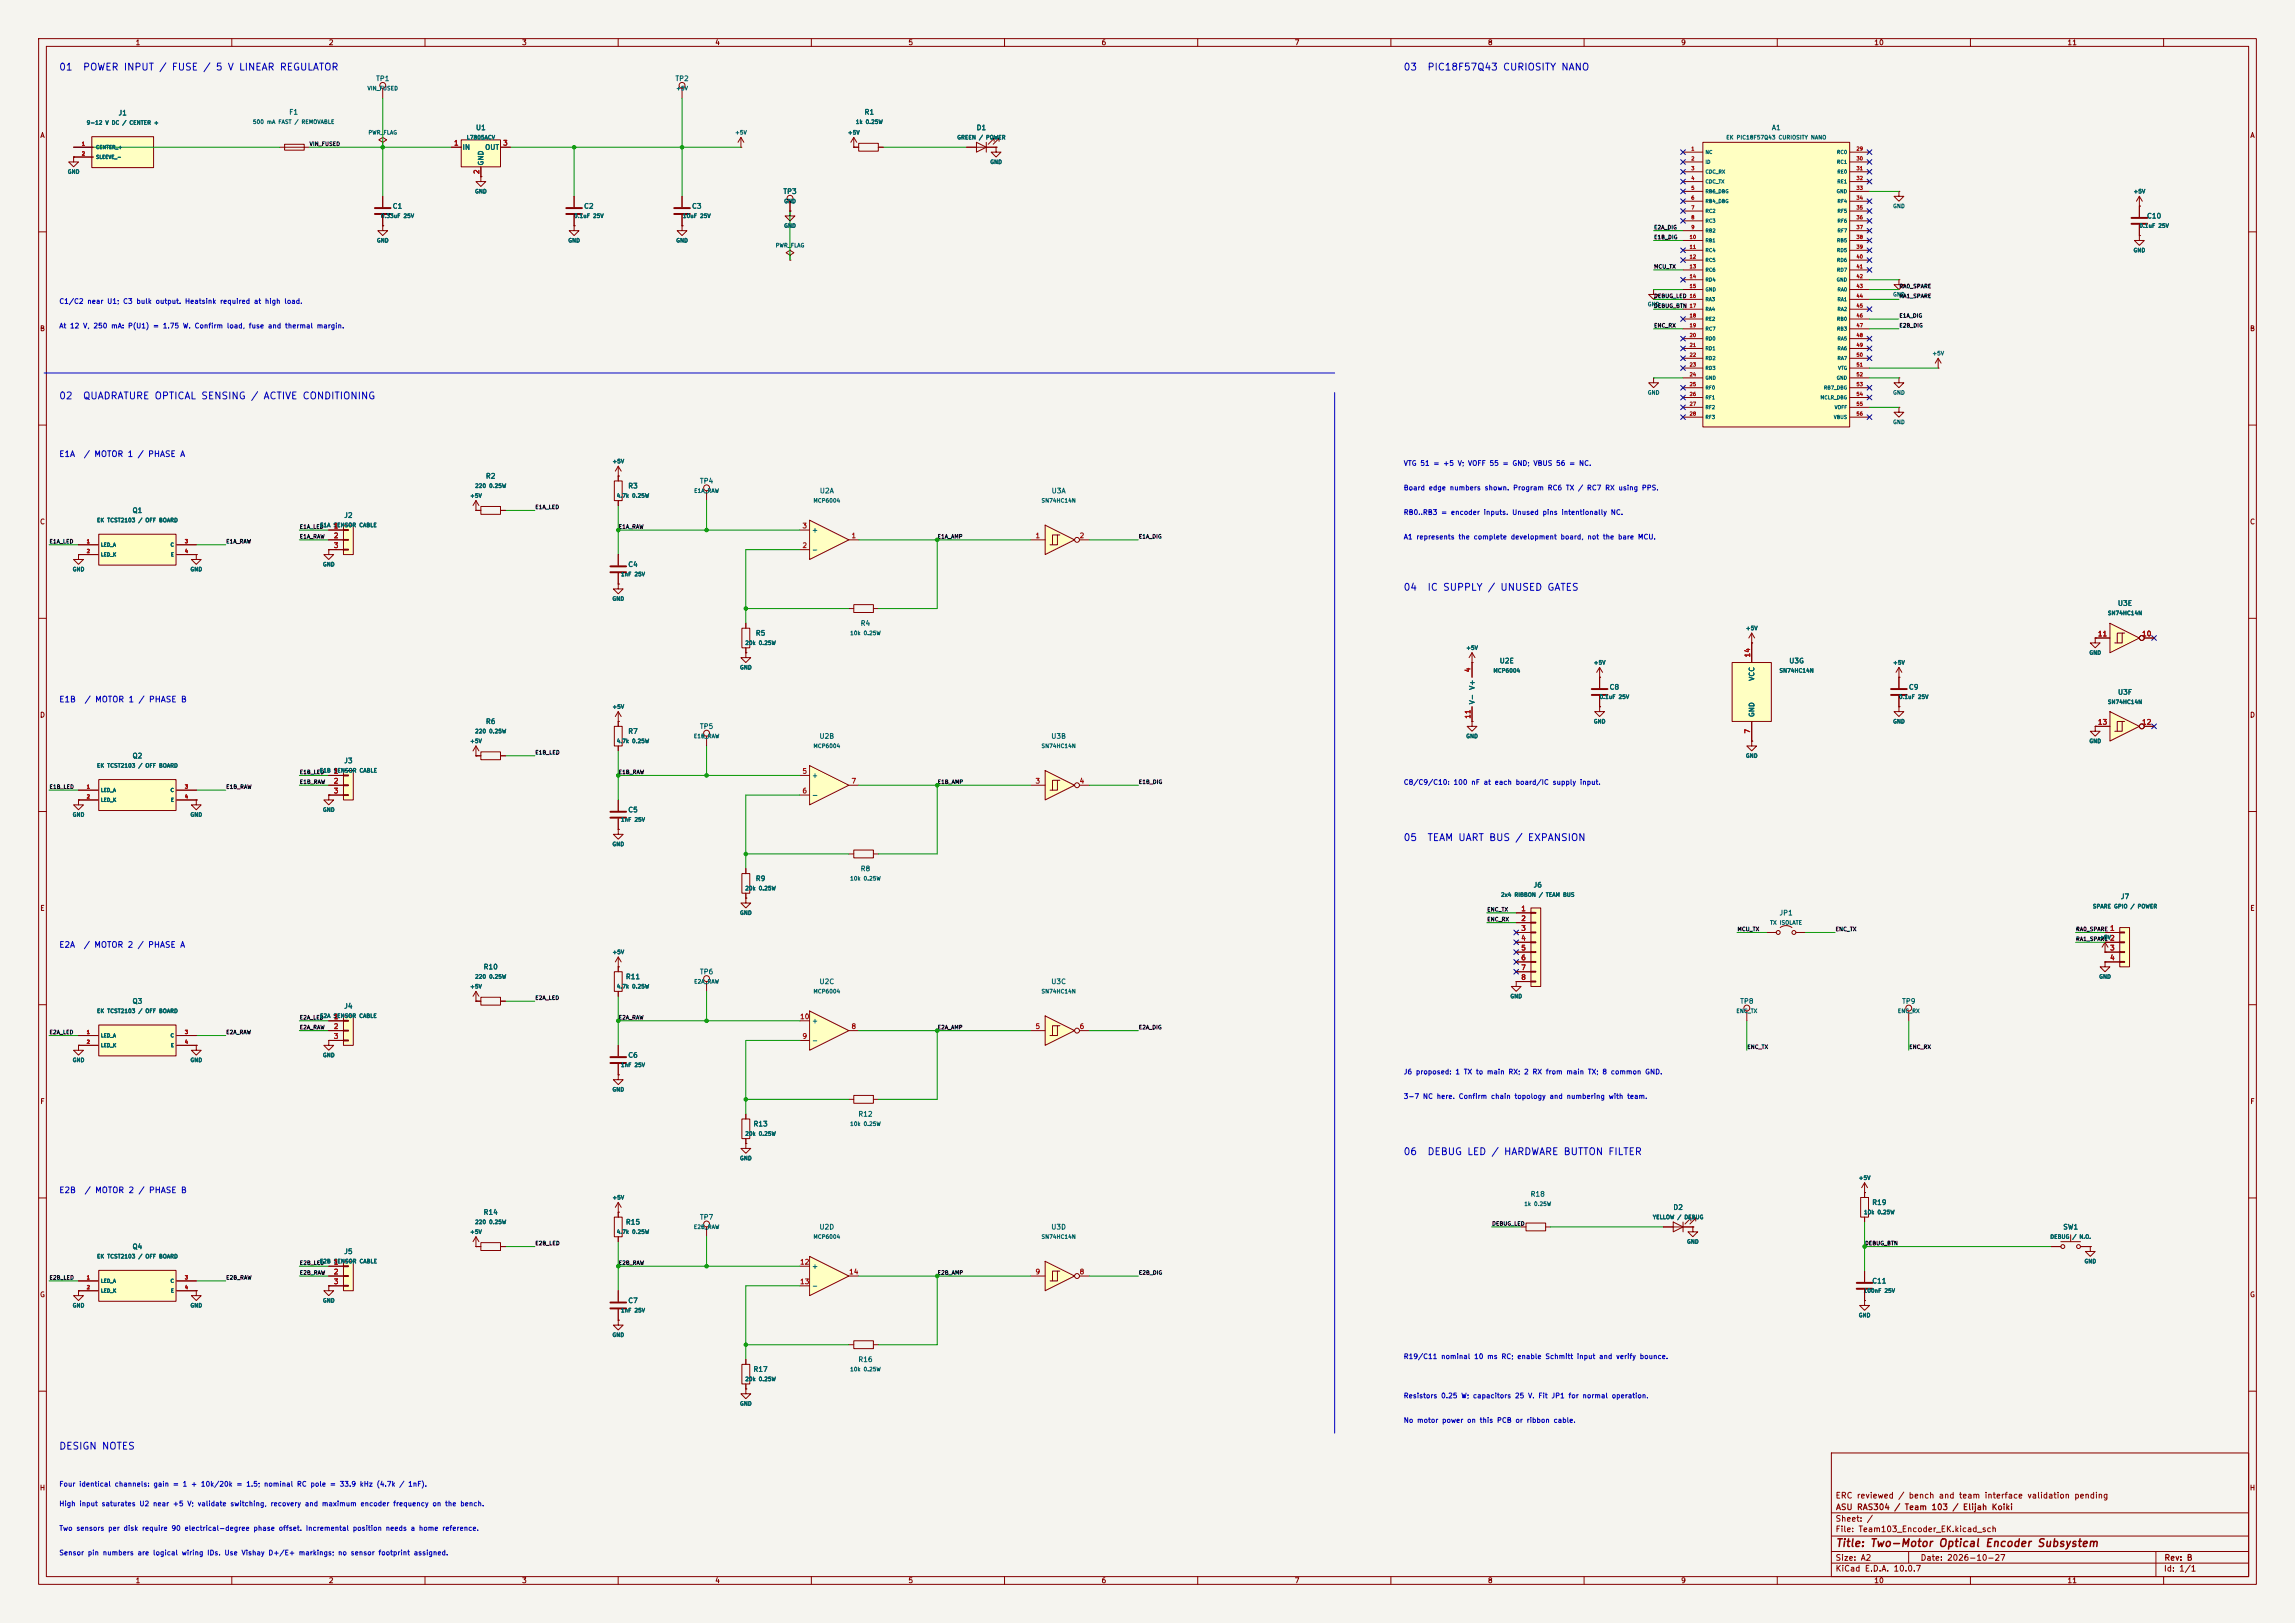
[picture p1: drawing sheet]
<svg xmlns="http://www.w3.org/2000/svg" width="594mm" height="420mm" viewBox="0 0 594 420" stroke-linecap="round" stroke-linejoin="round" font-family="sans-serif">
<defs><g id="words">
<text font-size="2" fill="#840000" x="475" y="400.8">Title: Two-Motor Optical Encoder Subsystem</text>
<g font-size="1.8" fill="#0000c2">
<text x="15.2" y="18.7">01</text>
<text x="21.3" y="18.7">POWER INPUT / FUSE / 5 V LINEAR REGULATOR</text>
<text x="363.1" y="18.7">03</text>
<text x="369.3" y="18.7">PIC18F57Q43 CURIOSITY NANO</text>
<text x="15.2" y="103.8">02</text>
<text x="21.3" y="103.8">QUADRATURE OPTICAL SENSING / ACTIVE CONDITIONING</text>
<text x="363.1" y="153.3">04</text>
<text x="369.3" y="153.3">IC SUPPLY / UNUSED GATES</text>
<text x="363.1" y="218.1">05</text>
<text x="369.3" y="218.1">TEAM UART BUS / EXPANSION</text>
<text x="363.1" y="299.4">06</text>
<text x="369.3" y="299.4">DEBUG LED / HARDWARE BUTTON FILTER</text>
<text x="15.2" y="375.6">DESIGN NOTES</text>
</g>
<g font-size="1.5" fill="#0000c2">
<text x="15.2" y="118.6">E1A</text>
<text x="21.5" y="118.6">/ MOTOR 1 / PHASE A</text>
<text x="15.2" y="182.1">E1B</text>
<text x="21.8" y="182.1">/ MOTOR 1 / PHASE B</text>
<text x="15.2" y="245.6">E2A</text>
<text x="21.5" y="245.6">/ MOTOR 2 / PHASE A</text>
<text x="15.2" y="309.1">E2B</text>
<text x="21.8" y="309.1">/ MOTOR 2 / PHASE B</text>
</g>
<g font-size="1.5" fill="#840000">
<text x="475" y="388.1">ERC reviewed / bench and team interface validation pending</text>
<text x="475" y="394.1">Sheet: /</text>
<text x="475.1" y="391.1">ASU RAS304 / Team 103 / Elijah Koiki</text>
<text x="475" y="396.8">File: Team103_Encoder_EK.kicad_sch</text>
<text x="475" y="407">KiCad E.D.A. 10.0.7</text>
<text x="475" y="404.2">Size: A2</text>
<text x="497" y="404.2">Date: 2026-10-27</text>
<text x="560" y="407">Id: 1/1</text>
<text x="560.1" y="404.2">Rev: B</text>
</g>
<g font-size="1.3" fill="#840000">
<text x="35" y="12">1</text>
<text x="85" y="12">2</text>
<text x="135" y="12">3</text>
<text x="185" y="12">4</text>
<text x="235" y="12">5</text>
<text x="285" y="12">6</text>
<text x="335" y="12">7</text>
<text x="385" y="12">8</text>
<text x="435" y="12">9</text>
<text x="485" y="12">10</text>
<text x="535" y="12">11</text>
<text x="10.3" y="36">A</text>
<text x="582.3" y="36">A</text>
<text x="10.2" y="86">B</text>
<text x="582.2" y="86">B</text>
<text x="10.2" y="136">C</text>
<text x="582.2" y="136">C</text>
<text x="10.2" y="186">D</text>
<text x="582.2" y="186">D</text>
<text x="10.3" y="236">E</text>
<text x="582.3" y="236">E</text>
<text x="10.3" y="286">F</text>
<text x="582.3" y="286">F</text>
<text x="10.2" y="336">G</text>
<text x="582.2" y="336">G</text>
<text x="10.2" y="386">H</text>
<text x="582.2" y="386">H</text>
<text x="35" y="410">1</text>
<text x="85" y="410">2</text>
<text x="135" y="410">3</text>
<text x="185" y="410">4</text>
<text x="235" y="410">5</text>
<text x="285" y="410">6</text>
<text x="335" y="410">7</text>
<text x="385" y="410">8</text>
<text x="435" y="410">9</text>
<text x="485" y="410">10</text>
<text x="535" y="410">11</text>
</g>
<g font-size="1.3" fill="#006464">
<text x="97.2" y="21.3">TP1</text>
<text x="174.7" y="21.3">TP2</text>
<text x="74.7" y="30">F1</text>
<text x="223.6" y="30">R1</text>
<text x="30.5" y="30.2">J1</text>
<text x="123.1" y="34">U1</text>
<text x="252.6" y="34">D1</text>
<text x="458.5" y="34">A1</text>
<text x="119.6" y="39.1">IN</text>
<text x="125.4" y="39.1">OUT</text>
<text x="125.4" y="43" transform="rotate(-90 125.4 43)">GND</text>
<text x="202.6" y="50.5">TP3</text>
<text x="101.5" y="54.3">C1</text>
<text x="151" y="54.3">C2</text>
<text x="179" y="54.3">C3</text>
<text x="555.6" y="56.8">C10</text>
<text x="125.6" y="124.2">R2</text>
<text x="181" y="125.4">TP4</text>
<text x="162.5" y="126.7">R3</text>
<text x="212.1" y="128">U2A</text>
<text x="272.1" y="128">U3A</text>
<text x="34.2" y="133">Q1</text>
<text x="89" y="134.3">J2</text>
<text x="210" y="143.2">-</text>
<text x="210" y="138.1">+</text>
<text x="162.5" y="147">C4</text>
<text x="548" y="157.1">U3E</text>
<text x="195.5" y="164.8">R5</text>
<text x="222.6" y="162.3">R4</text>
<text x="388" y="172">U2E</text>
<text x="463" y="172">U3G</text>
<text x="416.5" y="178.8">C8</text>
<text x="454.4" y="176.3" transform="rotate(-90 454.4 176.3)">VCC</text>
<text x="493.9" y="178.8">C9</text>
<text x="382" y="182.4" transform="rotate(-90 382 182.4)">V- V+</text>
<text x="454.4" y="185.7" transform="rotate(-90 454.4 185.7)">GND</text>
<text x="548.1" y="180.1">U3F</text>
<text x="125.6" y="187.7">R6</text>
<text x="162.5" y="190.2">R7</text>
<text x="181" y="188.9">TP5</text>
<text x="212" y="191.5">U2B</text>
<text x="272" y="191.5">U3B</text>
<text x="34.2" y="196.5">Q2</text>
<text x="89" y="197.8">J3</text>
<text x="210" y="201.6">+</text>
<text x="210" y="206.7">-</text>
<text x="162.5" y="210.5">C5</text>
<text x="222.6" y="225.8">R8</text>
<text x="195.5" y="228.3">R9</text>
<text x="396.8" y="230">J6</text>
<text x="548.8" y="233">J7</text>
<text x="460.4" y="237.2">JP1</text>
<text x="125" y="251.2">R10</text>
<text x="161.9" y="253.7">R11</text>
<text x="181" y="252.4">TP6</text>
<text x="212" y="255">U2C</text>
<text x="272" y="255">U3C</text>
<text x="34.2" y="260">Q3</text>
<text x="89" y="261.3">J4</text>
<text x="450.3" y="260">TP8</text>
<text x="492.2" y="260">TP9</text>
<text x="210" y="265.1">+</text>
<text x="162.5" y="274">C6</text>
<text x="210" y="270.2">-</text>
<text x="194.9" y="291.8">R13</text>
<text x="222" y="289.3">R12</text>
<text x="396" y="310">R18</text>
<text x="125" y="314.7">R14</text>
<text x="161.9" y="317.2">R15</text>
<text x="181" y="315.9">TP7</text>
<text x="433" y="313.4">D2</text>
<text x="484.4" y="312.1">R19</text>
<text x="34.2" y="323.5">Q4</text>
<text x="212" y="318.5">U2D</text>
<text x="272" y="318.5">U3D</text>
<text x="533.9" y="318.5">SW1</text>
<text x="89" y="324.8">J5</text>
<text x="210" y="328.6">+</text>
<text x="210" y="333.7">-</text>
<text x="484.4" y="332.4">C11</text>
<text x="162.5" y="337.5">C7</text>
<text x="222" y="352.8">R16</text>
<text x="194.9" y="355.3">R17</text>
</g>
<g font-size="1.3" fill="#a90000">
<text x="117.4" y="38">1</text>
<text x="130.1" y="38">3</text>
<text x="124.3" y="45.2" transform="rotate(-90 124.3 45.2)">2</text>
<text x="86.3" y="137">1</text>
<text x="207.5" y="137">3</text>
<text x="86.3" y="139.6">2</text>
<text x="86.3" y="142.1">3</text>
<text x="207.5" y="142.1">2</text>
<text x="220.2" y="139.6">1</text>
<text x="267.9" y="139.6">1</text>
<text x="279.3" y="139.6">2</text>
<text x="542.9" y="165">11</text>
<text x="554.3" y="165">10</text>
<text x="453.3" y="170.2" transform="rotate(-90 453.3 170.2)">14</text>
<text x="380.9" y="174.1" transform="rotate(-90 380.9 174.1)">4</text>
<text x="380.9" y="186.1" transform="rotate(-90 380.9 186.1)">11</text>
<text x="453.3" y="190" transform="rotate(-90 453.3 190)">7</text>
<text x="542.9" y="187.8">13</text>
<text x="554.3" y="187.8">12</text>
<text x="86.3" y="200.5">1</text>
<text x="86.3" y="203.1">2</text>
<text x="207.5" y="200.5">5</text>
<text x="220.2" y="203.1">7</text>
<text x="267.9" y="203.1">3</text>
<text x="279.3" y="203.1">4</text>
<text x="86.3" y="205.6">3</text>
<text x="207.5" y="205.6">6</text>
<text x="393.6" y="236.1">1</text>
<text x="393.6" y="238.6">2</text>
<text x="393.6" y="241.2">3</text>
<text x="393.6" y="243.7">4</text>
<text x="546" y="241.2">1</text>
<text x="546" y="243.7">2</text>
<text x="393.6" y="246.2">5</text>
<text x="393.6" y="248.8">6</text>
<text x="393.6" y="251.3">7</text>
<text x="546" y="246.2">3</text>
<text x="546" y="248.8">4</text>
<text x="393.6" y="253.9">8</text>
<text x="86.3" y="264">1</text>
<text x="86.3" y="266.6">2</text>
<text x="86.3" y="269.1">3</text>
<text x="206.9" y="264">10</text>
<text x="207.5" y="269.1">9</text>
<text x="220.2" y="266.6">8</text>
<text x="267.9" y="266.6">5</text>
<text x="279.3" y="266.6">6</text>
<text x="86.3" y="327.5">1</text>
<text x="206.9" y="327.5">12</text>
<text x="86.3" y="330.1">2</text>
<text x="86.3" y="332.6">3</text>
<text x="206.9" y="332.6">13</text>
<text x="219.6" y="330.1">14</text>
<text x="267.9" y="330.1">9</text>
<text x="279.3" y="330.1">8</text>
</g>
<g font-size="1.3" fill="#0000c2">
<text x="15.2" y="78.9">C1/C2 near U1; C3 bulk output. Heatsink required at high load.</text>
<text x="15.2" y="85.3">At 12 V, 250 mA: P(U1) = 1.75 W. Confirm load, fuse and thermal margin.</text>
<text x="363.2" y="120.8">VTG 51 = +5 V; VOFF 55 = GND; VBUS 56 = NC.</text>
<text x="363.2" y="127.2">Board edge numbers shown. Program RC6 TX / RC7 RX using PPS.</text>
<text x="363.2" y="133.5">RB0..RB3 = encoder inputs. Unused pins intentionally NC.</text>
<text x="363.2" y="139.9">A1 represents the complete development board, not the bare MCU.</text>
<text x="363.2" y="203.4">C8/C9/C10: 100 nF at each board/IC supply input.</text>
<text x="363.2" y="278.3">J6 proposed: 1 TX to main RX; 2 RX from main TX; 8 common GND.</text>
<text x="363.2" y="284.7">3-7 NC here. Confirm chain topology and numbering with team.</text>
<text x="363.2" y="352">R19/C11 nominal 10 ms RC; enable Schmitt input and verify bounce.</text>
<text x="363.2" y="362.1">Resistors 0.25 W; capacitors 25 V. Fit JP1 for normal operation.</text>
<text x="363.2" y="368.5">No motor power on this PCB or ribbon cable.</text>
<text x="15.2" y="385">Four identical channels: gain = 1 + 10k/20k = 1.5; nominal RC pole = 33.9 kHz (4.7k / 1nF).</text>
<text x="15.2" y="390.1">High input saturates U2 near +5 V; validate switching, recovery and maximum encoder frequency on the bench.</text>
<text x="15.2" y="396.4">Two sensors per disk require 90 electrical-degree phase offset. Incremental position needs a home reference.</text>
<text x="15.2" y="402.8">Sensor pin numbers are logical wiring IDs. Use Vishay D+/E+ markings; no sensor footprint assigned.</text>
</g>
<g font-size="1" fill="#006464">
<text x="95" y="23.6">VIN_FUSED</text>
<text x="174.9" y="23.6">+5V</text>
<text x="22.3" y="32.5">9-12 V DC / CENTER +</text>
<text x="65.4" y="32.3">500 mA FAST / REMOVABLE</text>
<text x="95.2" y="35">PWR_FLAG</text>
<text x="190.1" y="35">+5V</text>
<text x="219.4" y="35">+5V</text>
<text x="221.4" y="32.3">1k 0.25W</text>
<text x="120.7" y="36.3">L7805ACV</text>
<text x="247.6" y="36.3">GREEN / POWER</text>
<text x="446.7" y="36.3">EK PIC18F57Q43 CURIOSITY NANO</text>
<text x="17.4" y="45.2">GND</text>
<text x="256.2" y="42.7">GND</text>
<text x="122.8" y="50.3">GND</text>
<text x="202.8" y="52.8">GND</text>
<text x="552.1" y="50.3">+5V</text>
<text x="98.5" y="56.6">0.33uF 25V</text>
<text x="148.5" y="56.6">0.1uF 25V</text>
<text x="176.6" y="56.6">10uF 25V</text>
<text x="202.8" y="59.2">GND</text>
<text x="489.9" y="54.1">GND</text>
<text x="553.6" y="59.2">0.1uF 25V</text>
<text x="97.4" y="63">GND</text>
<text x="147" y="63">GND</text>
<text x="174.9" y="63">GND</text>
<text x="200.7" y="64.3">PWR_FLAG</text>
<text x="552.1" y="65.5">GND</text>
<text x="489.9" y="77">GND</text>
<text x="426.4" y="79.5">GND</text>
<text x="500" y="92.2">+5V</text>
<text x="426.4" y="102.4">GND</text>
<text x="489.9" y="102.4">GND</text>
<text x="489.9" y="110">GND</text>
<text x="158.4" y="120.1">+5V</text>
<text x="121.6" y="129">+5V</text>
<text x="122.9" y="126.5">220 0.25W</text>
<text x="159.5" y="129">4.7k 0.25W</text>
<text x="179.5" y="127.8">E1A_RAW</text>
<text x="210.4" y="130.3">MCP6004</text>
<text x="269.4" y="130.3">SN74HC14N</text>
<text x="25" y="135.4">EK TCST2103 / OFF BOARD</text>
<text x="82.7" y="136.6">E1A SENSOR CABLE</text>
<text x="18.7" y="148.1">GND</text>
<text x="49.2" y="148.1">GND</text>
<text x="83.5" y="146.8">GND</text>
<text x="160.6" y="149.3">1nF 25V</text>
<text x="158.4" y="155.7">GND</text>
<text x="545.4" y="159.4">SN74HC14N</text>
<text x="192.8" y="167.1">20k 0.25W</text>
<text x="219.9" y="164.6">10k 0.25W</text>
<text x="451.8" y="163.3">+5V</text>
<text x="191.4" y="173.5">GND</text>
<text x="379.4" y="168.4">+5V</text>
<text x="412.4" y="172.2">+5V</text>
<text x="489.9" y="172.2">+5V</text>
<text x="540.7" y="169.7">GND</text>
<text x="386.4" y="174.3">MCP6004</text>
<text x="460.4" y="174.3">SN74HC14N</text>
<text x="158.4" y="183.6">+5V</text>
<text x="413.9" y="181.1">0.1uF 25V</text>
<text x="491.4" y="181.1">0.1uF 25V</text>
<text x="545.4" y="182.4">SN74HC14N</text>
<text x="122.9" y="190">220 0.25W</text>
<text x="179.5" y="191.3">E1B_RAW</text>
<text x="379.4" y="191.3">GND</text>
<text x="412.4" y="187.4">GND</text>
<text x="489.9" y="187.4">GND</text>
<text x="121.6" y="192.5">+5V</text>
<text x="159.5" y="192.5">4.7k 0.25W</text>
<text x="210.4" y="193.8">MCP6004</text>
<text x="269.4" y="193.8">SN74HC14N</text>
<text x="451.8" y="196.3">GND</text>
<text x="540.7" y="192.5">GND</text>
<text x="25" y="198.9">EK TCST2103 / OFF BOARD</text>
<text x="82.6" y="200.1">E1B SENSOR CABLE</text>
<text x="18.7" y="211.6">GND</text>
<text x="49.2" y="211.6">GND</text>
<text x="83.5" y="210.3">GND</text>
<text x="160.6" y="212.8">1nF 25V</text>
<text x="158.4" y="219.2">GND</text>
<text x="192.8" y="230.6">20k 0.25W</text>
<text x="219.9" y="228.1">10k 0.25W</text>
<text x="388.4" y="232.3">2x4 RIBBON / TEAM BUS</text>
<text x="191.4" y="237">GND</text>
<text x="458" y="239.5">TX ISOLATE</text>
<text x="541.6" y="235.3">SPARE GPIO / POWER</text>
<text x="543.2" y="243.3">+5V</text>
<text x="158.4" y="247.1">+5V</text>
<text x="121.6" y="256">+5V</text>
<text x="122.9" y="253.5">220 0.25W</text>
<text x="159.5" y="256">4.7k 0.25W</text>
<text x="179.5" y="254.8">E2A_RAW</text>
<text x="210.4" y="257.3">MCP6004</text>
<text x="269.4" y="257.3">SN74HC14N</text>
<text x="543.2" y="253.5">GND</text>
<text x="25" y="262.4">EK TCST2103 / OFF BOARD</text>
<text x="82.7" y="263.6">E2A SENSOR CABLE</text>
<text x="390.8" y="258.6">GND</text>
<text x="449.3" y="262.4">ENC_TX</text>
<text x="491.1" y="262.4">ENC_RX</text>
<text x="18.7" y="275.1">GND</text>
<text x="49.2" y="275.1">GND</text>
<text x="83.5" y="273.8">GND</text>
<text x="160.6" y="276.3">1nF 25V</text>
<text x="158.4" y="282.7">GND</text>
<text x="219.9" y="291.6">10k 0.25W</text>
<text x="192.8" y="294.1">20k 0.25W</text>
<text x="191.4" y="300.5">GND</text>
<text x="481" y="305.6">+5V</text>
<text x="158.4" y="310.6">+5V</text>
<text x="122.9" y="317">220 0.25W</text>
<text x="394.4" y="312.3">1k 0.25W</text>
<text x="427.7" y="315.7">YELLOW / DEBUG</text>
<text x="482.3" y="314.4">10k 0.25W</text>
<text x="121.6" y="319.5">+5V</text>
<text x="159.5" y="319.5">4.7k 0.25W</text>
<text x="179.5" y="318.3">E2B_RAW</text>
<text x="210.4" y="320.8">MCP6004</text>
<text x="269.4" y="320.8">SN74HC14N</text>
<text x="436.5" y="322.1">GND</text>
<text x="530.6" y="320.8">DEBUG / N.O.</text>
<text x="25" y="325.9">EK TCST2103 / OFF BOARD</text>
<text x="82.6" y="327.1">E2B SENSOR CABLE</text>
<text x="539.4" y="327.1">GND</text>
<text x="482.2" y="334.8">100nF 25V</text>
<text x="18.7" y="338.6">GND</text>
<text x="49.2" y="338.6">GND</text>
<text x="83.5" y="337.3">GND</text>
<text x="160.6" y="339.8">1nF 25V</text>
<text x="481" y="341.1">GND</text>
<text x="158.4" y="346.2">GND</text>
<text x="192.8" y="357.6">20k 0.25W</text>
<text x="219.9" y="355.1">10k 0.25W</text>
<text x="191.4" y="364">GND</text>
</g>
<g font-size="1" fill="#0f0f0f">
<text x="80" y="38">VIN_FUSED</text>
<text x="428" y="59.6">E2A_DIG</text>
<text x="428" y="62.1">E1B_DIG</text>
<text x="428" y="69.7">MCU_TX</text>
<text x="428" y="77.4">DEBUG_LED 16</text>
<text x="491.5" y="77.4">RA1_SPARE</text>
<text x="491.5" y="74.8">RA0_SPARE</text>
<text x="428" y="79.9">DEBUG_BTN 17</text>
<text x="491.5" y="82.4">E1A_DIG</text>
<text x="428" y="85">ENC_RX</text>
<text x="491.5" y="85">E2B_DIG</text>
<text x="138.4" y="132">E1A_LED</text>
<text x="77.5" y="137.1">E1A_LED</text>
<text x="160" y="137.1">E1A_RAW</text>
<text x="12.7" y="140.9">E1A_LED</text>
<text x="58.4" y="140.9">E1A_RAW</text>
<text x="77.5" y="139.6">E1A_RAW</text>
<text x="242.6" y="139.6">E1A_AMP</text>
<text x="294.6" y="139.6">E1A_DIG</text>
<text x="138.4" y="195.5">E1B_LED</text>
<text x="77.5" y="203.1">E1B_RAW</text>
<text x="77.5" y="200.6">E1B_LED</text>
<text x="160" y="200.6">E1B_RAW</text>
<text x="242.6" y="203.1">E1B_AMP</text>
<text x="294.6" y="203.1">E1B_DIG</text>
<text x="12.7" y="204.4">E1B_LED</text>
<text x="58.4" y="204.4">E1B_RAW</text>
<text x="384.8" y="236.1">ENC_TX</text>
<text x="384.8" y="238.7">ENC_RX</text>
<text x="449.6" y="241.2">MCU_TX</text>
<text x="475" y="241.2">ENC_TX</text>
<text x="537.2" y="243.7">RA1_SPARE</text>
<text x="537.2" y="241.2">RA0_SPARE</text>
<text x="138.4" y="259">E2A_LED</text>
<text x="12.7" y="267.9">E2A_LED</text>
<text x="58.4" y="267.9">E2A_RAW</text>
<text x="77.5" y="264.1">E2A_LED</text>
<text x="77.5" y="266.6">E2A_RAW</text>
<text x="160" y="264.1">E2A_RAW</text>
<text x="242.6" y="266.6">E2A_AMP</text>
<text x="294.6" y="266.6">E2A_DIG</text>
<text x="452.1" y="271.7">ENC_TX</text>
<text x="494" y="271.7">ENC_RX</text>
<text x="386.1" y="317.4">DEBUG_LED</text>
<text x="138.4" y="322.5">E2B_LED</text>
<text x="482.6" y="322.5">DEBUG_BTN</text>
<text x="77.5" y="327.6">E2B_LED</text>
<text x="160" y="327.6">E2B_RAW</text>
<text x="12.7" y="331.4">E2B_LED</text>
<text x="58.4" y="331.4">E2B_RAW</text>
<text x="77.5" y="330.1">E2B_RAW</text>
<text x="242.6" y="330.1">E2B_AMP</text>
<text x="294.6" y="330.1">E2B_DIG</text>
</g>
<g font-size=".9" fill="#a90000">
<text x="21.1" y="37.9">1</text>
<text x="21.1" y="40.4">2</text>
<text x="437.6" y="39.2">1</text>
<text x="437.6" y="41.7">2</text>
<text x="480.4" y="39.2">29</text>
<text x="480.4" y="41.7">30</text>
<text x="437.6" y="44.2">3</text>
<text x="437.6" y="46.8">4</text>
<text x="480.4" y="44.2">31</text>
<text x="480.4" y="46.8">32</text>
<text x="437.6" y="49.3">5</text>
<text x="437.6" y="51.9">6</text>
<text x="480.4" y="49.3">33</text>
<text x="480.4" y="51.9">34</text>
<text x="437.6" y="54.4">7</text>
<text x="437.6" y="56.9">8</text>
<text x="437.6" y="59.5">9</text>
<text x="480.4" y="54.4">35</text>
<text x="480.4" y="56.9">36</text>
<text x="480.4" y="59.5">37</text>
<text x="437.2" y="62">10</text>
<text x="437.2" y="64.6">11</text>
<text x="480.4" y="62">38</text>
<text x="480.4" y="64.6">39</text>
<text x="437.2" y="67.1">12</text>
<text x="437.2" y="69.6">13</text>
<text x="480.4" y="67.1">40</text>
<text x="480.4" y="69.6">41</text>
<text x="437.2" y="72.2">14</text>
<text x="437.2" y="74.7">15</text>
<text x="480.4" y="72.2">42</text>
<text x="480.4" y="74.7">43</text>
<text x="480.4" y="77.3">44</text>
<text x="437.2" y="82.3">18</text>
<text x="480.4" y="79.8">45</text>
<text x="480.4" y="82.3">46</text>
<text x="437.2" y="84.9">19</text>
<text x="437.2" y="87.4">20</text>
<text x="437.2" y="90">21</text>
<text x="480.4" y="84.9">47</text>
<text x="480.4" y="87.4">48</text>
<text x="480.4" y="90">49</text>
<text x="437.2" y="92.5">22</text>
<text x="437.2" y="95">23</text>
<text x="480.4" y="92.5">50</text>
<text x="480.4" y="95">51</text>
<text x="437.2" y="97.6">24</text>
<text x="437.2" y="100.1">25</text>
<text x="480.4" y="97.6">52</text>
<text x="480.4" y="100.1">53</text>
<text x="437.2" y="102.7">26</text>
<text x="437.2" y="105.2">27</text>
<text x="437.2" y="107.7">28</text>
<text x="480.4" y="102.7">54</text>
<text x="480.4" y="105.2">55</text>
<text x="480.4" y="107.7">56</text>
<text x="22.3" y="140.8">1</text>
<text x="22.3" y="143.3">2</text>
<text x="47.7" y="140.8">3</text>
<text x="47.7" y="143.3">4</text>
<text x="22.3" y="204.3">1</text>
<text x="22.3" y="206.8">2</text>
<text x="47.7" y="204.3">3</text>
<text x="47.7" y="206.8">4</text>
<text x="22.3" y="267.8">1</text>
<text x="47.7" y="267.8">3</text>
<text x="22.3" y="270.3">2</text>
<text x="47.7" y="270.3">4</text>
<text x="22.3" y="331.3">1</text>
<text x="22.3" y="333.8">2</text>
<text x="47.7" y="331.3">3</text>
<text x="47.7" y="333.8">4</text>
</g>
<g font-size=".9" fill="#006464">
<text x="24.7" y="38.8">CENTER_+</text>
<text x="24.7" y="41.3">SLEEVE_-</text>
<text x="441.3" y="40.1">NC</text>
<text x="475.3" y="40.1">RC0</text>
<text x="441.3" y="42.6">ID</text>
<text x="441.3" y="45.1">CDC_RX</text>
<text x="441.3" y="47.7">CDC_TX</text>
<text x="475.3" y="42.6">RC1</text>
<text x="475.4" y="45.1">RE0</text>
<text x="475.4" y="47.7">RE1</text>
<text x="441.3" y="50.2">RB6_DBG</text>
<text x="441.3" y="52.8">RB4_DBG</text>
<text x="475.3" y="50.2">GND</text>
<text x="475.5" y="52.8">RF4</text>
<text x="441.3" y="55.3">RC2</text>
<text x="441.3" y="57.8">RC3</text>
<text x="475.5" y="55.3">RF5</text>
<text x="475.5" y="57.8">RF6</text>
<text x="441.3" y="60.4">RB2</text>
<text x="441.3" y="62.9">RB1</text>
<text x="441.3" y="65.5">RC4</text>
<text x="475.3" y="62.9">RB5</text>
<text x="475.3" y="65.5">RD5</text>
<text x="475.5" y="60.4">RF7</text>
<text x="441.3" y="68">RC5</text>
<text x="441.3" y="70.5">RC6</text>
<text x="475.3" y="68">RD6</text>
<text x="475.3" y="70.5">RD7</text>
<text x="441.3" y="73.1">RD4</text>
<text x="441.3" y="75.6">GND</text>
<text x="475.3" y="73.1">GND</text>
<text x="475.5" y="75.6">RA0</text>
<text x="441.3" y="78.2">RA3</text>
<text x="441.3" y="80.7">RA4</text>
<text x="441.3" y="83.2">RE2</text>
<text x="475.3" y="83.2">RB0</text>
<text x="475.5" y="78.2">RA1</text>
<text x="475.5" y="80.7">RA2</text>
<text x="441.3" y="85.8">RC7</text>
<text x="441.3" y="88.3">RD0</text>
<text x="475.3" y="85.8">RB3</text>
<text x="475.5" y="88.3">RA5</text>
<text x="441.3" y="90.9">RD1</text>
<text x="441.3" y="93.4">RD2</text>
<text x="441.3" y="95.9">RD3</text>
<text x="475.5" y="90.9">RA6</text>
<text x="475.5" y="93.4">RA7</text>
<text x="475.6" y="95.9">VTG</text>
<text x="441.3" y="98.5">GND</text>
<text x="441.3" y="101">RF0</text>
<text x="472" y="101">RB7_DBG</text>
<text x="475.3" y="98.5">GND</text>
<text x="441.3" y="103.6">RF1</text>
<text x="441.3" y="106.1">RF2</text>
<text x="471.1" y="103.6">MCLR_DBG</text>
<text x="474.7" y="106.1">VOFF</text>
<text x="441.3" y="108.6">RF3</text>
<text x="474.5" y="108.6">VBUS</text>
<text x="26" y="141.7">LED_A</text>
<text x="44" y="141.7">C</text>
<text x="26" y="144.2">LED_K</text>
<text x="44.1" y="144.2">E</text>
<text x="26" y="205.2">LED_A</text>
<text x="26" y="207.7">LED_K</text>
<text x="44" y="205.2">C</text>
<text x="44.1" y="207.7">E</text>
<text x="26" y="268.7">LED_A</text>
<text x="44" y="268.7">C</text>
<text x="26" y="271.2">LED_K</text>
<text x="44.1" y="271.2">E</text>
<text x="26" y="332.2">LED_A</text>
<text x="26" y="334.7">LED_K</text>
<text x="44" y="332.2">C</text>
<text x="44.1" y="334.7">E</text>
</g>
</g></defs>
<path d="M0 0h594v420h-594z" fill="#f5f4ef" stroke="#f5f4ef" stroke-width=".26"/>
<g fill="none" stroke="#840000" stroke-width=".26">
<path d="M10 10h574v400h-574zM12 12h570v396h-570zM60 10v2M110 10v2M160 10v2M210 10v2M260 10v2M310 10v2M360 10v2M410 10v2M460 10v2M510 10v2"/>
<path d="M560 10v2M10 60h2M582 60h2M10 110h2M582 110h2M10 160h2M582 160h2M10 210h2M582 210h2M10 260h2M582 260h2M10 310h2"/>
<path d="M582 310h2M10 360h2M474 376h108v32h-108zM582 360h2M474 397.5h108M474 391.5h108M60 408v2M110 408v2M160 408v2M210 408v2M260 408v2M310 408v2"/>
<path d="M360 408v2M410 408v2M460 408v2M474 404.5h108M474 401.5h108M494 401.5v3M510 408v2M558 401.5v6.5M560 408v2"/>
</g>
<path d="M396.2 235h2.6v20.3h-2.6z" fill="#ffffc2"/>
<g fill="none" stroke="#840000" stroke-width=".26">
<path d="M20.3 207v1.3h1.3l-1.3 1.3-1.3-1.3h1.3M20.3 207h.1M392.4 236.2h3.8M392.4 238.8h3.8M396.2 235h2.6v20.3h-2.6zM396.2 236.1h1.3v.2h-1.3zM396.2 238.6h1.3v.3h-1.3zM392.4 241.3h3.8M392.4 243.8h3.8M392.4 246.4h3.8M392.4 248.9h3.8M392.4 251.5h3.8"/>
<path d="M392.4 254h3.8M396.2 241.2h1.3v.2h-1.3zM396.2 243.7h1.3v.3h-1.3zM396.2 246.3h1.3v.2h-1.3zM396.2 248.8h1.3v.2h-1.3zM396.2 251.3h1.3v.3h-1.3zM396.2 253.9h1.3v.2h-1.3z"/>
</g>
<path d="M25.6 201.7h20v8h-20z" fill="#ffffc2"/>
<path d="M20.3 204.5h5.1M20.3 207h5.1M25.6 201.7h20v8h-20zM45.7 204.5h5.1M45.7 207h5.1M50.8 207v1.3h1.3l-1.3 1.3-1.3-1.3h1.3M50.8 207h.1M50.8 270.5v1.3h1.3l-1.3 1.3-1.3-1.3h1.3M50.8 270.5h.1" fill="none" stroke="#840000" stroke-width=".26"/>
<path d="M440.7 36.8h38v73.7h-38z" fill="#ffffc2"/>
<g fill="none" stroke="#840000" stroke-width=".26">
<path d="M435.6 39.4h5.1M440.7 36.8h38v73.7h-38zM478.8 39.4h5.1M435.6 41.9h5.1M435.6 44.5h5.1M435.6 47h5.1M435.6 49.5h5.1M435.6 52.1h5.1M435.6 54.6h5.1M435.6 57.2h5.1M435.6 59.7h5.1M478.8 41.9h5.1"/>
<path d="M478.8 44.5h5.1M478.8 47h5.1M478.8 49.5h5.1M478.8 52.1h5.1M478.8 54.6h5.1M478.8 57.2h5.1M478.8 59.7h5.1M435.6 62.2h5.1M435.6 64.8h5.1M435.6 67.3h5.1M435.6 69.9h5.1M435.6 72.4h5.1"/>
<path d="M435.6 74.9h5.1M435.6 77.5h5.1M478.8 62.2h5.1M478.8 64.8h5.1M478.8 67.3h5.1M478.8 69.9h5.1M478.8 72.4h5.1M478.8 74.9h5.1M478.8 77.5h5.1M435.6 80h5.1M435.6 82.6h5.1M435.6 85.1h5.1"/>
<path d="M435.6 87.6h5.1M435.6 90.2h5.1M435.6 92.7h5.1M435.6 95.3h5.1M435.6 97.8h5.1M478.8 80h5.1M478.8 82.6h5.1M478.8 85.1h5.1M478.8 87.6h5.1M478.8 90.2h5.1M478.8 92.7h5.1M478.8 95.3h5.1"/>
<path d="M478.8 97.8h5.1M435.6 100.3h5.1M435.6 102.9h5.1M435.6 105.4h5.1M435.6 108h5.1M478.8 100.3h5.1M478.8 102.9h5.1M478.8 105.4h5.1M478.8 108h5.1M193 168.9v1.3h1.3l-1.3 1.3-1.2-1.3h1.2M193 168.9h.1M159 188h2v5h-2z"/>
<path d="M160 186.7v1.3M160 193v1.3M85.1 269.2v1.3h1.3l-1.3 1.3-1.3-1.3h1.3M85.1 269.2h.1"/>
</g>
<path d="M88.9 262.9h2.5v7.6h-2.5z" fill="#ffffc2"/>
<path d="M123.2 259.1h.1M123.2 256.5l-.8 1.3M123.2 256.5l.8 1.3M123.2 256.5v2.6M85.1 264.2h3.8M85.1 266.7h3.8M85.1 269.2h3.8M88.9 262.9h2.5v7.6h-2.5zM88.9 264h1.3v.3h-1.3zM88.9 266.6h1.3v.2h-1.3zM88.9 269.1h1.3v.3h-1.3z" fill="none" stroke="#840000" stroke-width=".26"/>
<path d="M270.5 326.4l7.6 3.8-7.6 3.8z" fill="#ffffc2"/>
<g fill="none" stroke="#840000" stroke-width=".26">
<path d="M266.7 330.2h3.8M270.5 326.4l7.6 3.8-7.6 3.8zM273.7 328.9h-1.3v2.6M274.3 328.9h-.6v2.6h-1.9M279.4 330.2h2.5"/>
<circle cx="278.8" cy="330.2" r=".63"/>
</g>
<path d="M88.9 199.4h2.5v7.6h-2.5z" fill="#ffffc2"/>
<g fill="none" stroke="#840000" stroke-width=".26">
<path d="M19 40.6v1.3h1.3l-1.3 1.3-1.2-1.3h1.2M19 40.6h.1M88.9 199.4h2.5v7.6h-2.5zM123.2 195.6h.1M123.2 193l-.8 1.3M123.2 193l.8 1.3M123.2 193v2.6M85.1 205.7v1.3h1.3l-1.3 1.3-1.3-1.3h1.3M85.1 205.7h.1M85.1 200.7h3.8M85.1 203.2h3.8M85.1 205.7h3.8"/>
<path d="M88.9 200.5h1.3v.3h-1.3zM88.9 203.1h1.3v.2h-1.3zM88.9 205.6h1.3v.3h-1.3zM182.9 317.5v2.5"/>
<circle cx="182.9" cy="316.7" r=".76"/>
</g>
<path d="M270.5 262.9l7.6 3.8-7.6 3.8z" fill="#ffffc2"/>
<g fill="none" stroke="#840000" stroke-width=".26">
<path d="M219.7 157.5h1.3M221 156.5h5.1v2h-5.1zM226.1 157.5h1.2M266.7 266.7h3.8M270.5 262.9l7.6 3.8-7.6 3.8zM273.7 265.4h-1.3v2.6M274.3 265.4h-.6v2.6h-1.9M279.4 266.7h2.5"/>
<circle cx="278.8" cy="266.7" r=".63"/>
</g>
<path d="M209.5 134.6l10.2 5.1-10.2 5.1z" fill="#ffffc2"/>
<g fill="none" stroke="#840000" stroke-width=".26">
<path d="M221 38.1h1.2M222.2 37.1h5.1v2h-5.1zM227.3 38.1h1.3M428 74.9v1.3h1.3l-1.3 1.3-1.3-1.3h1.3M428 74.9h.1M428 97.8v1.3h1.3l-1.3 1.2-1.3-1.2h1.3M428 97.8h.1M159 124.5h2v5h-2zM160 123.2h.1M160 120.7v3.8M160 129.5v1.3M160 120.7l-.7 1.2"/>
<path d="M160 120.7l.8 1.2M182.9 127v2.5M207 137.2h2.5M209.5 134.6l10.2 5.1-10.2 5.1zM219.7 139.7h2.5M207 142.2h2.5M160 186.7h.1M160 184.2v2.5M160 184.2l-.7 1.2M160 184.2l.8 1.2M219.7 348h1.3M221 347h5.1v2h-5.1z"/>
<path d="M226.1 348h1.2"/>
<circle cx="182.9" cy="126.2" r=".76"/>
</g>
<path d="M209.5 325.1l10.2 5.1-10.2 5.1z" fill="#ffffc2"/>
<path d="M193 295.9v1.3h1.3l-1.3 1.3-1.2-1.3h1.2M193 295.9h.1M207 327.7h2.5M207 332.7h2.5M209.5 325.1l10.2 5.1-10.2 5.1zM219.7 330.2h2.5" fill="none" stroke="#840000" stroke-width=".26"/>
<path d="M209.5 261.6l10.2 5.1-10.2 5.1z" fill="#ffffc2"/>
<g fill="none" stroke="#840000" stroke-width=".26">
<path d="M176.5 22.9v2.5M381 171.5h.1M381 168.9l-.8 1.3M381 168.9l.8 1.3M381 168.9v2.6M414 175.3v2.8M414 180.1v2.8M207 269.2h2.5M207 264.2h2.5M209.5 261.6l10.2 5.1-10.2 5.1zM219.7 266.7h2.5M192 289.6h2.1v5h-2.1z"/>
<path d="M193 288.3v1.3M193 294.6v1.3M219.7 284.5h1.3M221 283.5h5.1v2h-5.1zM226.1 284.5h1.2"/>
<circle cx="176.5" cy="22.1" r=".76"/>
</g>
<path d="M412 178.3h4.1M412 179.8h4.1" fill="none" stroke="#840000" stroke-width=".51"/>
<path d="M119.4 36.2h10.1v7h-10.1z" fill="#ffffc2"/>
<g fill="none" stroke="#840000" stroke-width=".26">
<path d="M99.1 36.8l1-.6-1-.6-1.1 .6 1.1 .6v1.3M99.1 38.1h.1M99.1 22.9v2.5M116.8 38.1h2.6M119.4 36.2h10.1v7h-10.1zM129.5 38.1h2.6M221 38.1h.1M221 35.6l-.8 1.2M221 35.6l.7 1.2M221 35.6v2.5M99.1 58.4v1.3h1.2l-1.2 1.3-1.3-1.3h1.3M99.1 58.4h.1"/>
<path d="M99.1 50.8v2.8M99.1 55.6v2.8M124.5 45.7v1.3h1.2l-1.2 1.3-1.3-1.3h1.3M124.5 45.7h.1M124.5 43.2v2.5M148.6 58.4v1.3h1.3l-1.3 1.3-1.3-1.3h1.3M148.6 58.4h.1M148.6 50.8v2.8M148.6 55.6v2.8M176.5 58.4v1.3h1.3l-1.3 1.3-1.2-1.3h1.2M176.5 58.4h.1M204.5 54.6v1.3h1.2l-1.2 1.3-1.3-1.3h1.3"/>
<path d="M204.5 54.6h.1M204.5 52.1v2.5M204.5 66l1-.6-1-.6-1 .6 1 .6v1.3M204.5 67.3h.1M123.2 132.1h.1M123.2 129.5l-.8 1.3M123.2 129.5l.8 1.3M123.2 129.5v2.6M123.2 132.1h1.3M124.5 131.1h5v2h-5zM129.5 132.1h1.3M160 151.1v1.3h1.3l-1.3 1.3-1.3-1.3h1.3"/>
<path d="M160 151.1h.1M160 143.5v2.8M160 148.3v2.8M381 171.5v3.8M381 186.7v1.3h1.3l-1.3 1.2-1.3-1.2h1.3M381 186.7h.1M381 182.9v3.8M160 250.2h.1M160 247.7l-.7 1.2M160 247.7l.8 1.2M160 247.7v2.5M392.4 254v1.3h1.3l-1.3 1.2-1.2-1.2h1.2"/>
<path d="M392.4 254h.1M494 261.6v2.6M393.7 317.5h1.3M395 316.5h5v2h-5zM400 317.5h1.3M193 359.4v1.3h1.3l-1.3 1.3-1.2-1.3h1.2M193 359.4h.1"/>
<circle cx="99.1" cy="22.1" r=".76"/>
<circle cx="204.5" cy="51.3" r=".76"/>
<circle cx="494" cy="260.9" r=".76"/>
</g>
<path d="M97 53.8h4.1M97 55.4h4.1M146.6 53.8h4M146.6 55.4h4M158 146.6h4.1M158 148.1h4.1" fill="none" stroke="#840000" stroke-width=".51"/>
<path d="M270.5 199.4l7.6 3.8-7.6 3.8z" fill="#ffffc2"/>
<g fill="none" stroke="#840000" stroke-width=".26">
<path d="M191.8 38.1h.1M191.8 35.6l-.8 1.2M191.8 35.6l.7 1.2M191.8 35.6v2.5M176.5 50.8v2.8M176.5 55.6v2.8M491.5 105.4v1.3h1.3l-1.3 1.3-1.3-1.3h1.3M491.5 105.4h.1M123.2 195.6h1.3M124.5 194.6h5v2h-5zM129.5 195.6h1.3M270.5 199.4l7.6 3.8-7.6 3.8z"/>
<path d="M266.7 203.2h3.8M273.7 201.9h-1.3v2.6M274.3 201.9h-.6v2.6h-1.9M279.4 203.2h2.5"/>
<circle cx="278.8" cy="203.2" r=".63"/>
</g>
<path d="M174.5 53.8h4.1M174.5 55.4h4.1" fill="none" stroke="#840000" stroke-width=".51"/>
<path d="M270.5 135.9l7.6 3.8-7.6 3.8z" fill="#ffffc2"/>
<g fill="none" stroke="#840000" stroke-width=".26">
<path d="M266.7 139.7h3.8M270.5 135.9l7.6 3.8-7.6 3.8zM273.7 138.4h-1.3v2.6M274.3 138.4h-.6v2.6h-1.9M279.4 139.7h2.5M542.3 165.1v1.3h1.3l-1.3 1.2-1.3-1.2h1.3M542.3 165.1h.1"/>
<circle cx="278.8" cy="139.7" r=".63"/>
</g>
<path d="M546.1 161.3l7.6 3.8-7.6 3.8z" fill="#ffffc2"/>
<g fill="none" stroke="#840000" stroke-width=".26">
<path d="M250.2 38.1h7.6M252.7 36.8l2.6 1.3-2.6 1.3zM255.3 36.8v2.6M257.3 36.6v-.8h-.8h.8l-1.5 1.5M258.6 36.6v-.8h-.8h.8l-1.6 1.5M542.3 165.1h3.8M546.1 161.3l7.6 3.8-7.6 3.8zM549.3 163.8h-1.3v2.6M549.9 163.8h-.6v2.6h-1.9M555 165.1h2.5"/>
<circle cx="554.4" cy="165.1" r=".63"/>
</g>
<path d="M546.1 184.2l7.6 3.8-7.6 3.8z" fill="#ffffc2"/>
<g fill="none" stroke="#840000" stroke-width=".26">
<path d="M85.1 142.2v1.3h1.3l-1.3 1.3-1.3-1.3h1.3M85.1 142.2h.1M542.3 188h3.8M546.1 184.2l7.6 3.8-7.6 3.8zM549.3 186.7h-1.3v2.5M549.9 186.7h-.6v2.5h-1.9M555 188h2.5M221 220h5.1v2h-5.1zM219.7 221h1.3M226.1 221h1.2M482.6 308.6h.1M482.6 306.1l-.8 1.2"/>
<path d="M482.6 306.1l.8 1.2M482.6 306.1v2.5"/>
<circle cx="554.4" cy="188" r=".63"/>
</g>
<path d="M548.6 240h2.6v10.2h-2.6z" fill="#ffffc2"/>
<g fill="none" stroke="#840000" stroke-width=".26">
<path d="M257.8 38.1v1.3h1.3l-1.3 1.2-1.3-1.2h1.3M257.8 38.1h.1M457.2 241.3h2.5M460.8 240l.7-.4 .9-.1 1.4 .5M464.8 241.3h2.6M544.8 241.3h3.8M544.8 243.8h3.8M544.8 246.4h3.8M544.8 248.9h3.8M548.6 240h2.6v10.2h-2.6zM548.6 241.2h1.3v.2h-1.3zM548.6 243.7h1.3v.3h-1.3z"/>
<path d="M548.6 246.3h1.3v.2h-1.3zM548.6 248.8h1.3v.2h-1.3z"/>
<circle cx="460.2" cy="241.3" r=".51"/>
<circle cx="464.3" cy="241.3" r=".51"/>
</g>
<path d="M88.9 135.9h2.5v7.6h-2.5z" fill="#ffffc2"/>
<g fill="none" stroke="#840000" stroke-width=".26">
<path d="M85.1 137.2h3.8M85.1 139.7h3.8M88.9 135.9h2.5v7.6h-2.5zM88.9 137h1.3v.3h-1.3zM88.9 139.6h1.3v.2h-1.3zM85.1 142.2h3.8M88.9 142.1h1.3v.3h-1.3zM414 175.3h.1M414 172.7l-.7 1.3M414 172.7l.8 1.3M414 172.7v2.6M453.4 166.4h.1"/>
<path d="M453.4 163.8l-.8 1.3M453.4 163.8l.8 1.3M453.4 163.8v2.6"/>
</g>
<path d="M448.3 171.5h10.2v15.2h-10.2z" fill="#ffffc2"/>
<g fill="none" stroke="#840000" stroke-width=".26">
<path d="M448.3 171.5h10.2v15.2h-10.2zM453.4 166.4v5.1M491.5 175.3h.1M491.5 172.7l-.8 1.3M491.5 172.7l.8 1.3M491.5 172.7v5.4M414 182.9v1.3h1.3l-1.3 1.2-1.3-1.2h1.3M414 182.9h.1M453.4 191.8v1.2h1.3l-1.3 1.3-1.3-1.3h1.3M453.4 191.8h.1M453.4 186.7v5.1M491.5 182.9v1.3h1.3l-1.3 1.2-1.3-1.2h1.3"/>
<path d="M491.5 182.9h.1M491.5 180.1v2.8M542.3 188v1.2h1.3l-1.3 1.3-1.3-1.3h1.3M542.3 188h.1"/>
</g>
<path d="M489.5 178.3h4M489.5 179.8h4" fill="none" stroke="#840000" stroke-width=".51"/>
<path d="M25.6 138.2h20v8h-20z" fill="#ffffc2"/>
<g fill="none" stroke="#840000" stroke-width=".26">
<path d="M25.6 138.2h20v8h-20zM20.3 143.5v1.3h1.3l-1.3 1.3-1.3-1.3h1.3M20.3 143.5h.1M20.3 141h5.1M20.3 143.5h5.1M45.7 141h5.1M45.7 143.5h5.1M50.8 143.5v1.3h1.3l-1.3 1.3-1.3-1.3h1.3M50.8 143.5h.1M544.8 246.4h.1M544.8 243.8l-.7 1.3M544.8 243.8l.8 1.3"/>
<path d="M544.8 243.8v2.6"/>
</g>
<path d="M23.7 35.4h16v8h-16z" fill="#ffffc2"/>
<g fill="none" stroke="#840000" stroke-width=".26">
<path d="M19 38.1h5.1M23.7 35.4h16v8h-16zM72.4 38.1h7.6M73.7 37.3h5v1.6h-5zM19 40.6h5.1M123.2 259.1h1.3M124.5 258.1h5v2h-5zM129.5 259.1h1.3M544.8 248.9v1.3h1.3l-1.3 1.3-1.2-1.3h1.2M544.8 248.9h.1M160 278.1v1.3h1.3l-1.3 1.3-1.3-1.3h1.3M160 278.1h.1"/>
<path d="M160 270.5v2.8M160 275.3v2.8M452.1 261.6v2.6M430.5 317.5h7.6M433.1 316.2l2.5 1.3-2.5 1.3zM435.6 316.2v2.6M437.6 316v-.8h-.7h.7l-1.5 1.5M438.1 317.5v1.3h1.3l-1.3 1.2-1.2-1.2h1.2M438.1 317.5h.1M438.9 316v-.8h-.8h.8l-1.5 1.5M481.6 309.9h2v5.1h-2zM482.6 308.6v1.3"/>
<path d="M482.6 315v1.2M535.9 319.5v1.8M50.8 334v1.3h1.3l-1.3 1.3-1.3-1.3h1.3M50.8 334h.1M123.2 322.6h.1M123.2 320l-.8 1.3M123.2 320l.8 1.3M123.2 320v2.6M160 334v2.8M160 338.8v2.8M482.6 336.6v1.2h1.3l-1.3 1.3-1.3-1.3h1.3M482.6 336.6h.1"/>
<path d="M482.6 328.9v2.8M482.6 333.8v2.8M530.9 322.6h2.5M533.4 321.3h5.1M538.5 322.6h2.5M541 322.6v1.3h1.3l-1.3 1.2-1.3-1.2h1.3M541 322.6h.1M192 353.1h2.1v5h-2.1zM193 351.8v1.3M193 358.1v1.3"/>
<circle cx="452.1" cy="260.9" r=".76"/>
<circle cx="533.9" cy="322.6" r=".51"/>
<circle cx="538" cy="322.6" r=".51"/>
</g>
<path d="M158 273.6h4.1M158 275.1h4.1M158 337.1h4.1M158 338.6h4.1M480.6 332h4M480.6 333.5h4" fill="none" stroke="#840000" stroke-width=".51"/>
<path d="M25.6 328.7h20v8h-20z" fill="#ffffc2"/>
<path d="M160 313.7h.1M160 311.2l-.7 1.2M160 311.2l.8 1.2M160 311.2v2.5M20.3 334v1.3h1.3l-1.3 1.3-1.3-1.3h1.3M20.3 334h.1M20.3 331.5h5.1M20.3 334h5.1M25.6 328.7h20v8h-20zM45.7 331.5h5.1M45.7 334h5.1" fill="none" stroke="#840000" stroke-width=".26"/>
<path d="M209.5 198.1l10.2 5.1-10.2 5.1z" fill="#ffffc2"/>
<g fill="none" stroke="#840000" stroke-width=".26">
<path d="M491.5 97.8v1.3h1.3l-1.3 1.2-1.3-1.2h1.3M491.5 97.8h.1M501.6 95.3h.1M501.6 92.7l-.7 1.3M501.6 92.7l.8 1.3M501.6 92.7v2.6M209.5 198.1l10.2 5.1-10.2 5.1zM207 200.7h2.5M207 205.7h2.5M219.7 203.2h2.5M192 226.1h2.1v5h-2.1zM193 232.4v1.3h1.3l-1.3 1.3-1.2-1.3h1.2"/>
<path d="M193 232.4h.1M193 224.8v1.3M193 231.1v1.3M159 315h2v5h-2zM160 313.7v1.3M123.2 322.6h1.3M124.5 321.6h5v2h-5zM129.5 322.6h1.3M160 320v1.3M160 341.6v1.3h1.3l-1.3 1.3-1.3-1.3h1.3M160 341.6h.1"/>
</g>
<path d="M88.9 326.4h2.5v7.6h-2.5z" fill="#ffffc2"/>
<g fill="none" stroke="#840000" stroke-width=".26">
<path d="M491.5 49.5v1.3h1.3l-1.3 1.3-1.3-1.3h1.3M491.5 49.5h.1M553.7 53.3h.1M553.7 50.8l-.7 1.3M553.7 50.8l.8 1.3M553.7 50.8v5.3M553.7 58.2v2.8M491.5 72.4v1.3h1.3l-1.3 1.2-1.3-1.2h1.3M491.5 72.4h.1M553.7 61v1.2h1.3l-1.3 1.3-1.3-1.3h1.3M553.7 61h.1M192 162.6h2.1v5h-2.1z"/>
<path d="M193 161.3v1.3M193 167.6v1.3M182.9 190.5v2.5M160 214.6v1.3h1.3l-1.3 1.3-1.3-1.3h1.3M160 214.6h.1M160 207v2.8M160 211.8v2.8M159 251.5h2v5h-2zM160 250.2v1.3M160 256.5v1.3M182.9 254v2.5M20.3 270.5v1.3h1.3l-1.3 1.3-1.3-1.3h1.3"/>
<path d="M20.3 270.5h.1M85.1 332.7v1.3h1.3l-1.3 1.3-1.3-1.3h1.3M85.1 332.7h.1M85.1 327.7h3.8M85.1 330.2h3.8M85.1 332.7h3.8M88.9 326.4h2.5v7.6h-2.5zM88.9 327.5h1.3v.3h-1.3zM88.9 330.1h1.3v.2h-1.3zM88.9 332.6h1.3v.3h-1.3z"/>
<circle cx="182.9" cy="189.7" r=".76"/>
<circle cx="182.9" cy="253.2" r=".76"/>
</g>
<path d="M551.7 56.4h4.1M551.7 57.9h4.1M158 210.1h4.1M158 211.6h4.1" fill="none" stroke="#840000" stroke-width=".51"/>
<path d="M25.6 265.2h20v8h-20z" fill="#ffffc2"/>
<g fill="none" stroke="#840000" stroke-width=".26">
<path d="M19 38.1h5.1M116.8 38.1h2.6M129.5 38.1h2.6M221 38.1h.1M221 38.1h1.2M227.3 38.1h1.3M250.2 38.1h2.5M255.3 38.1h2.5M257.8 38.1h.1M19 40.6h.1M19 40.6h5.1M99.1 58.4h.1"/>
<path d="M99.1 50.8v2.8M99.1 55.6v2.8M124.5 45.7h.1M124.5 43.2v2.5M148.6 58.4h.1M148.6 50.8v2.8M148.6 55.6v2.8M176.5 58.4h.1M176.5 50.8v2.8M176.5 55.6v2.8M204.5 54.6h.1M204.5 52.1v2.5"/>
<path d="M553.7 53.3h.1M553.7 53.3v2.8M553.7 58.2v2.8M553.7 61h.1M85.1 137.2h3.8M85.1 139.7h3.8M123.2 132.1h.1M123.2 132.1h1.3M129.5 132.1h1.3M160 123.2h.1M160 123.2v1.3M160 129.5v1.3"/>
<path d="M20.3 143.5h.1M20.3 141h5.1M20.3 143.5h5.1M45.7 141h5.1M45.7 143.5h5.1M50.8 143.5h.1M85.1 142.2h.1M85.1 142.2h3.8M160 151.1h.1M160 143.5v2.8M160 148.3v2.8M193 168.9h.1"/>
<path d="M193 161.3v1.3M193 167.6v1.3M381 171.5h.1M381 171.5v3.8M414 175.3h.1M414 175.3v2.8M453.4 166.4h.1M453.4 166.4v5.1M491.5 175.3h.1M491.5 175.3v2.8M542.3 165.1h.1M542.3 165.1h3.8"/>
<path d="M555 165.1h2.5M123.2 195.6h.1M123.2 195.6h1.3M129.5 195.6h1.3M160 186.7h.1M160 186.7v1.3M160 193v1.3M381 186.7h.1M381 182.9v3.8M414 182.9h.1M414 180.1v2.8M453.4 191.8h.1"/>
<path d="M453.4 186.7v5.1M491.5 182.9h.1M491.5 180.1v2.8M542.3 188h.1M542.3 188h3.8M555 188h2.5M20.3 207h.1M20.3 204.5h5.1M20.3 207h5.1M45.7 204.5h5.1M45.7 207h5.1M50.8 207h.1"/>
<path d="M85.1 205.7h.1M85.1 200.7h3.8M85.1 203.2h3.8M85.1 205.7h3.8M160 214.6h.1M160 207v2.8M160 211.8v2.8M193 232.4h.1M193 224.8v1.3M193 231.1v1.3M392.4 236.2h3.8M392.4 238.8h3.8"/>
<path d="M123.2 259.1h.1M123.2 259.1h1.3M129.5 259.1h1.3M160 250.2h.1M160 250.2v1.3M160 256.5v1.3M392.4 254h.1M392.4 241.3h3.8M392.4 243.8h3.8M392.4 246.4h3.8M392.4 248.9h3.8M392.4 251.5h3.8"/>
<path d="M392.4 254h3.8M544.8 246.4h.1M544.8 248.9h.1M544.8 241.3h3.8M544.8 243.8h3.8M544.8 246.4h3.8M544.8 248.9h3.8M20.3 270.5h.1M20.3 268h5.1M20.3 270.5h5.1M25.6 265.2h20v8h-20zM45.7 268h5.1"/>
<path d="M45.7 270.5h5.1M50.8 270.5h.1M85.1 269.2h.1M85.1 264.2h3.8M85.1 266.7h3.8M85.1 269.2h3.8M160 278.1h.1M160 270.5v2.8M160 275.3v2.8M193 295.9h.1M193 288.3v1.3M193 294.6v1.3"/>
<path d="M160 313.7h.1M160 313.7v1.3M430.5 317.5h2.6M435.6 317.5h2.5M438.1 317.5h.1M482.6 308.6h.1M482.6 308.6v1.3M482.6 315v1.2M20.3 334h.1M20.3 331.5h5.1M20.3 334h5.1M45.7 331.5h5.1"/>
<path d="M45.7 334h5.1M50.8 334h.1M85.1 332.7h.1M85.1 327.7h3.8M85.1 330.2h3.8M85.1 332.7h3.8M123.2 322.6h.1M123.2 322.6h1.3M129.5 322.6h1.3M160 320v1.3M160 334v2.8M160 338.8v2.8"/>
<path d="M482.6 336.6h.1M482.6 328.9v2.8M482.6 333.8v2.8M530.9 322.6h2.5M538.5 322.6h2.5M541 322.6h.1M160 341.6h.1M193 359.4h.1M193 351.8v1.3M193 358.1v1.3"/>
<circle cx="554.4" cy="165.1" r=".63"/>
<circle cx="554.4" cy="188" r=".63"/>
</g>
<path d="M11.4 96.5h334M345.4 101.6v269.2" fill="none" stroke="#0000c2" stroke-width=".26"/>
<g fill="none" stroke="#009600" stroke-width=".26">
<path d="M19 38.1h53.4M80 38.1h36.8M99.1 25.4v25.4M132.1 38.1h59.7M148.6 38.1v12.7M176.5 25.4v25.4M228.6 38.1h21.6M204.5 54.6v12.7M428 59.7h7.6M483.9 49.5h7.6M428 74.9h7.6M428 77.5h7.6"/>
<path d="M428 69.9h7.6M428 62.2h7.6M483.9 74.9h7.6M483.9 77.5h7.6M483.9 72.4h7.6M428 85.1h7.6M428 97.8h7.6M428 80h7.6M483.9 85.1h7.6M483.9 97.8h7.6M483.9 95.3h17.7M483.9 82.6h7.6"/>
<path d="M483.9 105.4h7.6M77.5 139.7h7.6M77.5 137.2h7.6M130.8 132.1h7.6M160 130.8v12.7M160 137.2h47M182.9 129.5v7.7M222.2 139.7h44.5M242.6 139.7v17.8h-15.3M281.9 139.7h12.7M12.7 141h7.6M50.8 141h7.6"/>
<path d="M193 157.5h26.7M207 142.2h-14v19.1M130.8 195.6h7.6M160 194.3v12.7M182.9 193v7.7M12.7 204.5h7.6M50.8 204.5h7.6M77.5 203.2h7.6M77.5 200.7h7.6M160 200.7h47M207 205.7h-14v19.1M222.2 203.2h44.5"/>
<path d="M242.6 203.2v17.8h-15.3M281.9 203.2h12.7M193 221h26.7M384.8 236.2h7.6M384.8 238.8h7.6M130.8 259.1h7.6M160 257.8v12.7M182.9 256.5v7.7M449.6 241.3h7.6M467.4 241.3h7.6M537.2 243.8h7.6M537.2 241.3h7.6"/>
<path d="M12.7 268h7.6M50.8 268h7.6M77.5 266.7h7.6M77.5 264.2h7.6M160 264.2h47M207 269.2h-14v19.1M222.2 266.7h44.5M242.6 266.7v17.8h-15.3M281.9 266.7h12.7M452.1 264.2v7.6M494 264.2v7.6M193 284.5h26.7"/>
<path d="M386.1 317.5h7.6M401.3 317.5h29.2M482.6 316.2v12.7M12.7 331.5h7.6M50.8 331.5h7.6M77.5 327.7h7.6M77.5 330.2h7.6M130.8 322.6h7.6M160 327.7h47M160 321.3v12.7M182.9 320v7.7M207 332.7h-14v19.1"/>
<path d="M222.2 330.2h44.5M242.6 330.2v17.8h-15.3M281.9 330.2h12.7M482.6 322.6h48.3M193 348h26.7"/>
</g>
<g fill="none" stroke="#000084" stroke-width=".26">
<path d="M435 38.8l1.2 1.2M436.2 38.8l-1.2 1.2M483.3 38.8l1.2 1.2M484.5 38.8l-1.2 1.2M435 46.4l1.2 1.2M435 51.5l1.2 1.2M435 41.3l1.2 1.2M435 43.8l1.2 1.3M435 54l1.2 1.2M435 56.5l1.2 1.3M435 48.9l1.2 1.2M436.2 46.4l-1.2 1.2"/>
<path d="M436.2 51.5l-1.2 1.2M436.2 41.3l-1.2 1.2M436.2 43.8l-1.2 1.3M436.2 54l-1.2 1.2M436.2 56.5l-1.2 1.3M436.2 48.9l-1.2 1.2M483.3 59.1l1.2 1.2M483.3 41.3l1.2 1.2M483.3 56.5l1.2 1.3M483.3 54l1.2 1.2M483.3 51.5l1.2 1.2M483.3 46.4l1.2 1.2"/>
<path d="M483.3 43.8l1.2 1.3M484.5 59.1l-1.2 1.2M484.5 43.8l-1.2 1.3M484.5 56.5l-1.2 1.3M484.5 54l-1.2 1.2M484.5 41.3l-1.2 1.2M484.5 46.4l-1.2 1.2M484.5 51.5l-1.2 1.2M435 66.7l1.2 1.2M435 64.2l1.2 1.2M435 71.8l1.2 1.2M436.2 66.7l-1.2 1.2"/>
<path d="M436.2 64.2l-1.2 1.2M436.2 71.8l-1.2 1.2M483.3 79.4l1.2 1.2M483.3 66.7l1.2 1.2M483.3 69.2l1.2 1.3M483.3 61.6l1.2 1.2M483.3 64.2l1.2 1.2M484.5 79.4l-1.2 1.2M484.5 66.7l-1.2 1.2M484.5 69.2l-1.2 1.3M484.5 61.6l-1.2 1.2M484.5 64.2l-1.2 1.2"/>
<path d="M435 99.7l1.2 1.2M435 92.1l1.2 1.2M435 94.6l1.2 1.3M435 89.6l1.2 1.2M435 87l1.2 1.2M435 81.9l1.2 1.3M436.2 99.7l-1.2 1.2M436.2 92.1l-1.2 1.2M436.2 94.6l-1.2 1.3M436.2 89.6l-1.2 1.2M436.2 87l-1.2 1.2M436.2 81.9l-1.2 1.3"/>
<path d="M483.3 92.1l1.2 1.2M483.3 89.6l1.2 1.2M483.3 99.7l1.2 1.2M483.3 87l1.2 1.2M484.5 92.1l-1.2 1.2M484.5 89.6l-1.2 1.2M484.5 99.7l-1.2 1.2M484.5 87l-1.2 1.2M435 104.8l1.2 1.2M435 102.3l1.2 1.2M435 107.3l1.2 1.3M436.2 107.3l-1.2 1.3"/>
<path d="M436.2 104.8l-1.2 1.2M436.2 102.3l-1.2 1.2M483.3 107.3l1.2 1.3M483.3 102.3l1.2 1.2M484.5 107.3l-1.2 1.3M484.5 102.3l-1.2 1.2M556.9 164.5l1.2 1.2M558.1 164.5l-1.2 1.2M556.9 187.4l1.2 1.2M558.1 187.4l-1.2 1.2M391.8 243.2l1.2 1.2M391.8 240.7l1.2 1.2"/>
<path d="M391.8 248.3l1.2 1.2M391.8 250.9l1.2 1.2M391.8 245.8l1.2 1.2M393 243.2l-1.2 1.2M393 240.7l-1.2 1.2M393 248.3l-1.2 1.2M393 250.9l-1.2 1.2M393 245.8l-1.2 1.2"/>
</g>
<g fill="#009600" stroke="#009600" stroke-width=".26">
<circle cx="482.6" cy="322.6" r=".46"/>
<circle cx="242.6" cy="203.2" r=".46"/>
<circle cx="193" cy="221" r=".46"/>
<circle cx="182.9" cy="200.7" r=".46"/>
<circle cx="160" cy="264.2" r=".46"/>
<circle cx="160" cy="200.7" r=".46"/>
<circle cx="160" cy="327.7" r=".46"/>
<circle cx="182.9" cy="264.2" r=".46"/>
<circle cx="193" cy="284.5" r=".46"/>
<circle cx="242.6" cy="139.7" r=".46"/>
<circle cx="99.1" cy="38.1" r=".46"/>
<circle cx="148.6" cy="38.1" r=".46"/>
<circle cx="242.6" cy="266.7" r=".46"/>
<circle cx="193" cy="348" r=".46"/>
<circle cx="182.9" cy="327.7" r=".46"/>
<circle cx="242.6" cy="330.2" r=".46"/>
<circle cx="193" cy="157.5" r=".46"/>
<circle cx="182.9" cy="137.2" r=".46"/>
<circle cx="160" cy="137.2" r=".46"/>
<circle cx="176.5" cy="38.1" r=".46"/>
</g>
<use href="#words"/>
</svg>
